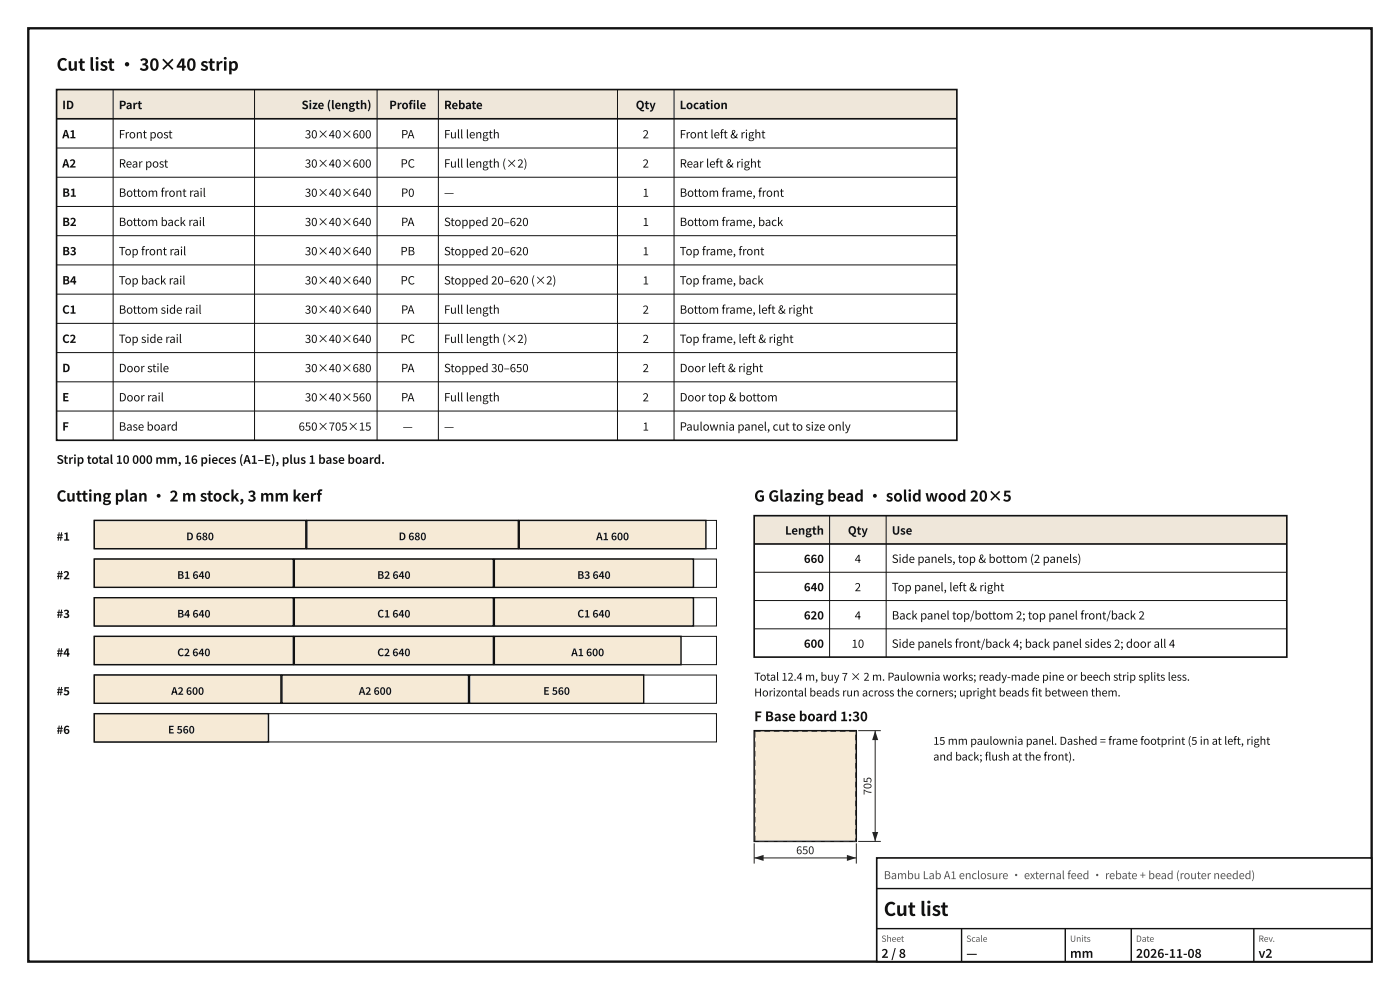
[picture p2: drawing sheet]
<svg xmlns="http://www.w3.org/2000/svg" width="297mm" height="210mm" viewBox="0 0 297 210" stroke-linecap="round" stroke-linejoin="round" font-family="sans-serif">
<defs><g id="words">
<text font-size="4" fill="#111" x="187.5" y="194.3">Cut list</text>
<text font-size="3.6" fill="#111" x="12" y="15">Cut list · 30×40 strip</text>
<g font-size="3.2" fill="#111">
<text x="12" y="106.4">Cutting plan · 2 m stock, 3 mm kerf</text>
<text x="160" y="106.4">G Glazing bead · solid wood 20×5</text>
</g>
<text font-size="2.8" fill="#111" x="160" y="153">F Base board 1:30</text>
<g font-size="2.6" fill="#111">
<text x="187" y="203.2">2 / 8</text>
<text x="205" y="203.2">—</text>
<text x="227" y="203.2">mm</text>
<text x="241" y="203.2">2026-11-08</text>
<text x="267" y="203.2">v2</text>
</g>
<g font-size="2.5" fill="#111">
<text x="12" y="98.4">Strip total 10</text>
<text x="28" y="98.4">000 mm, 16 pieces (A1–E), plus 1 base board.</text>
</g>
<g font-size="2.4" fill="#111">
<text x="13.2" y="23.1">ID</text>
<text x="25.2" y="23.1">Part</text>
<text x="64" y="23.1">Size (length)</text>
<text x="82.6" y="23.1">Profle</text>
<text x="86.7" y="23.1">i</text>
<text x="94.2" y="23.1">Rebate</text>
<text x="134.9" y="23.1">Qty</text>
<text x="144.2" y="23.1">Location</text>
<text x="13.2" y="29.3">A1</text>
<text x="25.2" y="29.3">Front post</text>
<text x="64.7" y="29.3">30×40×600</text>
<text x="85.1" y="29.3">PA</text>
<text x="94.2" y="29.3">Full length</text>
<text x="136.3" y="29.3">2</text>
<text x="144.2" y="29.3">Front left &amp; right</text>
<text x="13.2" y="35.5">A2</text>
<text x="25.2" y="35.5">Rear post</text>
<text x="64.7" y="35.5">30×40×600</text>
<text x="85" y="35.5">PC</text>
<text x="94.2" y="35.5">Full length (×2)</text>
<text x="136.3" y="35.5">2</text>
<text x="144.2" y="35.5">Rear left &amp; right</text>
<text x="13.2" y="41.7">B1</text>
<text x="25.2" y="41.7">Bottom front rail</text>
<text x="64.7" y="41.7">30×40×640</text>
<text x="85.1" y="41.7">P0</text>
<text x="94.2" y="41.7">—</text>
<text x="136.3" y="41.7">1</text>
<text x="144.2" y="41.7">Bottom frame, front</text>
<text x="13.2" y="47.9">B2</text>
<text x="25.2" y="47.9">Bottom back rail</text>
<text x="64.7" y="47.9">30×40×640</text>
<text x="85.1" y="47.9">PA</text>
<text x="94.2" y="47.9">Stopped 20–620</text>
<text x="136.3" y="47.9">1</text>
<text x="144.2" y="47.9">Bottom frame, back</text>
<text x="13.2" y="54.1">B3</text>
<text x="25.2" y="54.1">Top front rail</text>
<text x="64.7" y="54.1">30×40×640</text>
<text x="84.9" y="54.1">PB</text>
<text x="94.2" y="54.1">Stopped 20–620</text>
<text x="136.3" y="54.1">1</text>
<text x="144.2" y="54.1">Top frame, front</text>
<text x="13.2" y="60.3">B4</text>
<text x="25.2" y="60.3">Top back rail</text>
<text x="64.7" y="60.3">30×40×640</text>
<text x="85" y="60.3">PC</text>
<text x="94.2" y="60.3">Stopped 20–620 (×2)</text>
<text x="136.3" y="60.3">1</text>
<text x="144.2" y="60.3">Top frame, back</text>
<text x="13.2" y="66.5">C1</text>
<text x="25.2" y="66.5">Bottom side rail</text>
<text x="64.7" y="66.5">30×40×640</text>
<text x="85.1" y="66.5">PA</text>
<text x="94.2" y="66.5">Full length</text>
<text x="136.3" y="66.5">2</text>
<text x="144.2" y="66.5">Bottom frame, left &amp; right</text>
<text x="13.2" y="72.7">C2</text>
<text x="25.2" y="72.7">Top side rail</text>
<text x="64.7" y="72.7">30×40×640</text>
<text x="85" y="72.7">PC</text>
<text x="94.2" y="72.7">Full length (×2)</text>
<text x="136.3" y="72.7">2</text>
<text x="144.2" y="72.7">Top frame, left &amp; right</text>
<text x="13.2" y="78.9">D</text>
<text x="25.2" y="78.9">Door stile</text>
<text x="64.7" y="78.9">30×40×680</text>
<text x="85.1" y="78.9">PA</text>
<text x="94.2" y="78.9">Stopped 30–650</text>
<text x="136.3" y="78.9">2</text>
<text x="144.2" y="78.9">Door left &amp; right</text>
<text x="13.2" y="85.1">E</text>
<text x="25.2" y="85.1">Door rail</text>
<text x="64.7" y="85.1">30×40×560</text>
<text x="85.1" y="85.1">PA</text>
<text x="94.2" y="85.1">Full length</text>
<text x="136.3" y="85.1">2</text>
<text x="144.2" y="85.1">Door top &amp; bottom</text>
<text x="13.2" y="91.3">F</text>
<text x="25.2" y="91.3">Base board</text>
<text x="63.4" y="91.3">650×705×15</text>
<text x="85.4" y="91.3">—</text>
<text x="94.2" y="91.3">—</text>
<text x="136.3" y="91.3">1</text>
<text x="144.2" y="91.3">Paulownia panel, cut to size only</text>
<text x="166.6" y="113.4">Length</text>
<text x="179.9" y="113.4">Qty</text>
<text x="189.2" y="113.4">Use</text>
<text x="12" y="114.7">#1</text>
<text x="170.6" y="119.4">660</text>
<text x="181.3" y="119.4">4</text>
<text x="189.2" y="119.4">Side panels, top &amp; bottom (2 panels)</text>
<text x="12" y="122.9">#2</text>
<text x="170.6" y="125.4">640</text>
<text x="181.3" y="125.4">2</text>
<text x="189.2" y="125.4">Top panel, left &amp; right</text>
<text x="12" y="131.1">#3</text>
<text x="170.6" y="131.4">620</text>
<text x="181.3" y="131.4">4</text>
<text x="189.2" y="131.4">Back panel top/bottom 2; top panel front/back 2</text>
<text x="170.6" y="137.4">600</text>
<text x="180.7" y="137.4">10</text>
<text x="189.2" y="137.4">Side panels front/back 4; back panel sides 2; door all 4</text>
<text x="12" y="139.3">#4</text>
<text x="12" y="147.5">#5</text>
<text x="12" y="155.7">#6</text>
</g>
<g font-size="2.3" fill="#111">
<text x="160" y="144.4">Total 12.4 m, buy 7 × 2 m. Paulownia works; ready-made pine or beech strip splits less.</text>
<text x="160" y="147.7">Horizontal beads run across the corners; upright beads ft between them.</text>
<text x="218.8" y="147.7">i</text>
<text x="198" y="158">15 mm paulownia panel. Dashed = frame footprint (5 in at left, right</text>
<text x="198" y="161.3">and back; fush at the front).</text>
<text x="208.9" y="161.3">l</text>
</g>
<g font-size="2.3" fill="#222">
<text x="184.9" y="168.7" transform="rotate(-90 184.9 168.7)">705</text>
<text x="168.9" y="181.2">650</text>
</g>
<text font-size="2.3" fill="#555" x="187.5" y="186.5">Bambu Lab A1 enclosure · external feed · rebate + bead (router needed)</text>
<g font-size="2.2" fill="#111">
<text x="39.5" y="114.6">D 680</text>
<text x="84.6" y="114.6">D 680</text>
<text x="126.5" y="114.6">A1</text>
<text x="129.6" y="114.6">600</text>
<text x="37.6" y="122.8">B1</text>
<text x="40.8" y="122.8">640</text>
<text x="80" y="122.8">B2</text>
<text x="83.3" y="122.8">640</text>
<text x="122.5" y="122.8">B3</text>
<text x="125.7" y="122.8">640</text>
<text x="37.6" y="131">B4</text>
<text x="40.8" y="131">640</text>
<text x="80" y="131">C1</text>
<text x="83.2" y="131">640</text>
<text x="122.5" y="131">C1</text>
<text x="125.7" y="131">640</text>
<text x="37.6" y="139.2">C2</text>
<text x="40.8" y="139.2">640</text>
<text x="80" y="139.2">C2</text>
<text x="83.2" y="139.2">640</text>
<text x="121.2" y="139.2">A1</text>
<text x="124.3" y="139.2">600</text>
<text x="36.3" y="147.4">A2</text>
<text x="39.5" y="147.4">600</text>
<text x="76.1" y="147.4">A2</text>
<text x="79.3" y="147.4">600</text>
<text x="115.3" y="147.4">E 560</text>
<text x="35.7" y="155.6">E 560</text>
</g>
<g font-size="1.8" fill="#555">
<text x="187" y="199.8">Sheet</text>
<text x="205" y="199.8">Scale</text>
<text x="227" y="199.8">Units</text>
<text x="241" y="199.8">Date</text>
<text x="267" y="199.8">Rev.</text>
</g>
</g></defs>
<path d="M12 19h191v6.2h-191z" fill="#efe7da"/>
<path d="M12 19h191v74.4h-191zM12 25.2h191" fill="none" stroke="#111" stroke-width=".35"/>
<g fill="none" stroke="#111" stroke-width=".21">
<path d="M24 19v74.4M54 19v74.4M80 19v74.4M93 19v74.4M131 19v74.4M143 19v74.4M12 31.4h191M12 37.6h191M12 43.8h191M12 50h191M12 56.2h191M12 62.4h191"/>
<path d="M12 68.6h191M12 74.8h191M12 81h191M12 87.2h191M20 110.4h132v6h-132z"/>
</g>
<path d="M20 110.4h44.9v6h-44.9z" fill="#f6ead6"/>
<path d="M20 110.4h44.9v6h-44.9z" fill="none" stroke="#111" stroke-width=".3"/>
<path d="M65.1 110.4h44.9v6h-44.9z" fill="#f6ead6"/>
<path d="M65.1 110.4h44.9v6h-44.9z" fill="none" stroke="#111" stroke-width=".3"/>
<path d="M110.2 110.4h39.6v6h-39.6z" fill="#f6ead6"/>
<path d="M110.2 110.4h39.6v6h-39.6z" fill="none" stroke="#111" stroke-width=".3"/>
<path d="M20 118.6h132v6h-132z" fill="none" stroke="#111" stroke-width=".21"/>
<path d="M20 118.6h42.2v6h-42.2z" fill="#f6ead6"/>
<path d="M20 118.6h42.2v6h-42.2z" fill="none" stroke="#111" stroke-width=".3"/>
<path d="M62.4 118.6h42.3v6h-42.3z" fill="#f6ead6"/>
<path d="M62.4 118.6h42.3v6h-42.3z" fill="none" stroke="#111" stroke-width=".3"/>
<path d="M104.9 118.6h42.2v6h-42.2z" fill="#f6ead6"/>
<path d="M104.9 118.6h42.2v6h-42.2z" fill="none" stroke="#111" stroke-width=".3"/>
<path d="M20 126.8h132v6h-132z" fill="none" stroke="#111" stroke-width=".21"/>
<path d="M20 126.8h42.2v6h-42.2z" fill="#f6ead6"/>
<path d="M20 126.8h42.2v6h-42.2z" fill="none" stroke="#111" stroke-width=".3"/>
<path d="M62.4 126.8h42.3v6h-42.3z" fill="#f6ead6"/>
<path d="M62.4 126.8h42.3v6h-42.3z" fill="none" stroke="#111" stroke-width=".3"/>
<path d="M104.9 126.8h42.2v6h-42.2z" fill="#f6ead6"/>
<path d="M104.9 126.8h42.2v6h-42.2z" fill="none" stroke="#111" stroke-width=".3"/>
<path d="M20 135h132v6h-132z" fill="none" stroke="#111" stroke-width=".21"/>
<path d="M20 135h42.2v6h-42.2z" fill="#f6ead6"/>
<path d="M20 135h42.2v6h-42.2z" fill="none" stroke="#111" stroke-width=".3"/>
<path d="M62.4 135h42.3v6h-42.3z" fill="#f6ead6"/>
<path d="M62.4 135h42.3v6h-42.3z" fill="none" stroke="#111" stroke-width=".3"/>
<path d="M104.9 135h39.6v6h-39.6z" fill="#f6ead6"/>
<path d="M104.9 135h39.6v6h-39.6z" fill="none" stroke="#111" stroke-width=".3"/>
<path d="M20 143.2h132v6h-132z" fill="none" stroke="#111" stroke-width=".21"/>
<path d="M20 143.2h39.6v6h-39.6z" fill="#f6ead6"/>
<path d="M20 143.2h39.6v6h-39.6z" fill="none" stroke="#111" stroke-width=".3"/>
<path d="M59.8 143.2h39.6v6h-39.6z" fill="#f6ead6"/>
<path d="M59.8 143.2h39.6v6h-39.6z" fill="none" stroke="#111" stroke-width=".3"/>
<path d="M99.6 143.2h37v6h-37z" fill="#f6ead6"/>
<path d="M99.6 143.2h37v6h-37z" fill="none" stroke="#111" stroke-width=".3"/>
<path d="M20 151.4h132v6h-132z" fill="none" stroke="#111" stroke-width=".21"/>
<path d="M20 151.4h37v6h-37z" fill="#f6ead6"/>
<path d="M20 151.4h37v6h-37z" fill="none" stroke="#111" stroke-width=".3"/>
<path d="M160 109.4h113v6h-113z" fill="#efe7da"/>
<path d="M160 109.4h113v30h-113zM160 115.4h113" fill="none" stroke="#111" stroke-width=".35"/>
<path d="M176 109.4v30M188 109.4v30M160 121.4h113M160 127.4h113M160 133.4h113" fill="none" stroke="#111" stroke-width=".21"/>
<path d="M160 155h21.7v23.5h-21.7z" fill="#f6ead6"/>
<path d="M160 155h21.7v23.5h-21.7z" fill="none" stroke="#111" stroke-width=".3"/>
<path d="M162.2 155.1h1.2v.2h-1.2zM164.2 155.1h1.2v.2h-1.2zM166.2 155.1h1.2v.2h-1.2zM168.2 155.1h1.2v.2h-1.2zM170.2 155.1h1.2v.2h-1.2zM172.2 155.1h1.2v.2h-1.2zM174.2 155.1h1.2v.2h-1.2zM176.2 155.1h1.2v.2h-1.2zM178.2 155.1h1.2v.2h-1.2zM180.2 155.1h1.2v.2h-1.2zM181.4 155.8h.2v1.2h-.2zM181.4 157.8h.2v1.2h-.2zM181.4 159.8h.2v1.2h-.2zM181.4 161.8h.2v1.2h-.2zM181.4 163.8h.2v1.2h-.2zM181.4 165.8h.2v1.2h-.2zM181.4 167.8h.2v1.2h-.2zM181.4 169.8h.2v1.2h-.2zM181.4 171.8h.2v1.2h-.2zM181.4 173.8h.2v1.2h-.2zM181.4 175.8h.2v1.2h-.2zM181.4 177.8h.2v.8h-.6v-.2l.5 .1zM179 178.4h1.2v.2h-1.2zM177 178.4h1.2v.2h-1.2zM175 178.4h1.2v.2h-1.2zM173 178.4h1.2v.2h-1.2zM171 178.4h1.2v.2h-1.2zM169 178.4h1.2v.2h-1.2zM167 178.4h1.2v.2h-1.2zM165 178.4h1.2v.2h-1.2zM163 178.4h1.2v.2h-1.2zM161 178.4h1.2v.2h-1.2zM160.1 177.3h.2v1.2h-.2zM160.1 175.3h.2v1.2h-.2zM160.1 173.3h.2v1.2h-.2zM160.1 171.3h.2v1.2h-.2zM160.1 169.3h.2v1.2h-.2zM160.1 167.3h.2v1.2h-.2zM160.1 165.3h.2v1.2h-.2zM160.1 163.3h.2v1.2h-.2zM160.1 161.3h.2v1.2h-.2zM160.1 159.3h.2v1.2h-.2zM160.1 157.3h.2v1.2h-.2zM160.1 155.3h.2v1.2h-.2zM160.2 155.1h1.2v.2h-1.2z" fill="#333"/>
<path d="M160 178.9v4.3M181.7 178.9v4.3M160 182h21.7" fill="none" stroke="#222" stroke-width=".21"/>
<g fill="#222">
<path d="M160 182l2-.6v1.2z"/>
<path d="M179.7 181.4l2 .6-2 .6z"/>
</g>
<path d="M182.1 155h4.8M185.7 155v23.5M182.1 178.5h4.8" fill="none" stroke="#222" stroke-width=".21"/>
<g fill="#222">
<path d="M185.7 155l.6 2h-1.3z"/>
<path d="M185 176.5h1.3l-.6 2z"/>
</g>
<path d="M6 6h285v198h-285z" fill="none" stroke="#111" stroke-width=".5"/>
<path d="M186 182h105v22h-105z" fill="#fff"/>
<path d="M186 182h105v22h-105z" fill="none" stroke="#111" stroke-width=".35"/>
<path d="M186 188.5h105M186 197h105M204 197v7M226 197v7M240 197v7M266 197v7" fill="none" stroke="#111" stroke-width=".3"/>
<use href="#words"/>
</svg>
